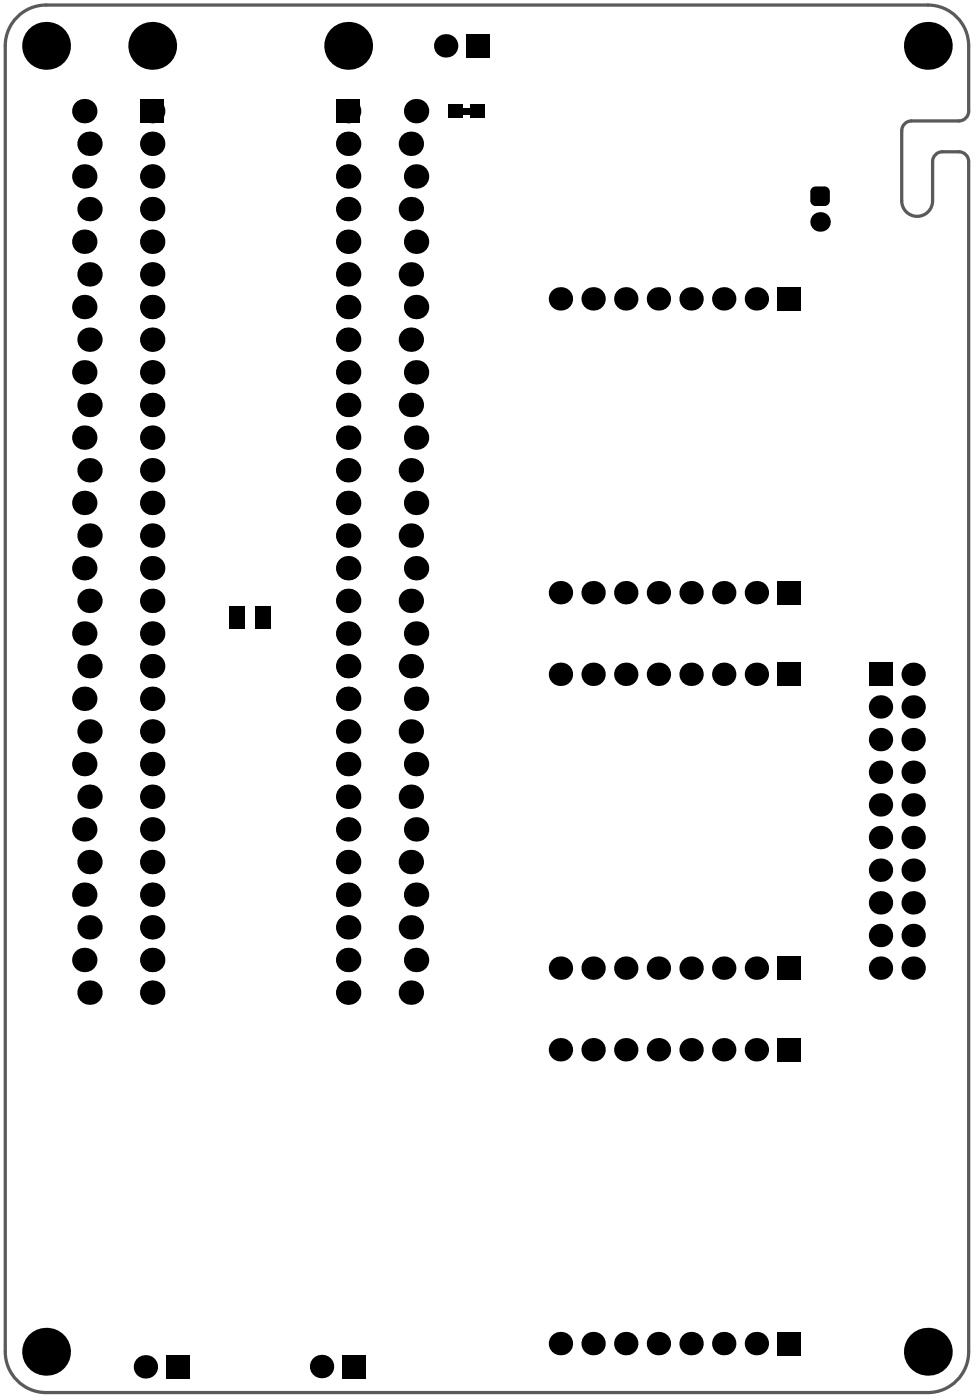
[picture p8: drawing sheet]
<svg xmlns="http://www.w3.org/2000/svg" width="126mm" height="181mm" viewBox="0 0 126 181" stroke-linecap="round" stroke-linejoin="round" font-family="sans-serif">
<g fill="#000">
<path d="M18.2 12.9h3v3h-3z" fill-rule="evenodd"/>
<path d="M43.5 12.9h3.1v3h-3.1z" fill-rule="evenodd"/>
<path d="M59.7 14h1.5v.8h-1.5z" fill-rule="evenodd"/>
<path d="M58.1 13.5h1.8v1.8h-1.8z" fill-rule="evenodd"/>
<path d="M60.9 13.5h1.9v1.8h-1.9z" fill-rule="evenodd"/>
<path d="M60.4 4.4h3v3.1h-3z" fill-rule="evenodd"/>
<path d="M105.5 24.2h1.2l.7 .6v1.2l-.7 .7h-1.2l-.6-.7v-1.2z" fill-rule="evenodd"/>
<path d="M100.6 37.2h3v3h-3z" fill-rule="evenodd"/>
<path d="M100.6 75.3h3v3h-3z" fill-rule="evenodd"/>
<path d="M29.7 78.5h2v2.9h-2z" fill-rule="evenodd"/>
<path d="M33.1 78.5h2v2.9h-2z" fill-rule="evenodd"/>
<path d="M100.6 85.8h3v3.1h-3z" fill-rule="evenodd"/>
<path d="M112.4 85.8h3.1v3.1h-3.1z" fill-rule="evenodd"/>
<path d="M100.6 123.9h3v3h-3z" fill-rule="evenodd"/>
<path d="M100.6 134.4h3v3.1h-3z" fill-rule="evenodd"/>
<path d="M21.5 175.5h3.1v3h-3.1z" fill-rule="evenodd"/>
<path d="M44.3 175.5h3v3h-3z" fill-rule="evenodd"/>
<path d="M100.6 172.5h3v3h-3z" fill-rule="evenodd"/>
</g>
<g fill="#000">
<path d="M104.9 24.8h.6zM105.1 24.4l.4-.2v.6h-.6z"/>
<path d="M105.5 26v.7zM104.9 26h.6v.7a.68 .68 0 0 1-.6-.7z"/>
<path d="M106.7 26h.7zM106.7 26h.7a.68 .68 0 0 1-.7 .7z"/>
<path d="M106.7 24.2v.6zM106.7 24.2a.68 .68 0 0 1 .7 .6h-.7z"/>
<circle cx="6" cy="5.9" r="3.1"/>
<circle cx="10.9" cy="14.4" r="1.58"/>
<circle cx="11.6" cy="18.6" r="1.58"/>
<circle cx="19.7" cy="18.6" r="1.58"/>
<circle cx="19.7" cy="14.4" r="1.58"/>
<circle cx="19.7" cy="18.6" r="1.52"/>
<circle cx="19.7" cy="5.9" r="3.1"/>
<circle cx="45.1" cy="18.6" r="1.52"/>
<circle cx="45.1" cy="18.6" r="1.58"/>
<circle cx="45.1" cy="14.4" r="1.58"/>
<circle cx="45.1" cy="5.9" r="3.1"/>
<circle cx="53.2" cy="18.6" r="1.58"/>
<circle cx="53.8" cy="14.4" r="1.58"/>
<circle cx="57.7" cy="5.9" r="1.52"/>
<circle cx="120.1" cy="5.9" r="3.1"/>
<circle cx="10.9" cy="39.8" r="1.58"/>
<circle cx="10.9" cy="31.3" r="1.58"/>
<circle cx="10.9" cy="22.9" r="1.58"/>
<circle cx="11.6" cy="35.5" r="1.58"/>
<circle cx="11.6" cy="27.1" r="1.58"/>
<circle cx="19.7" cy="31.3" r="1.58"/>
<circle cx="19.7" cy="35.5" r="1.52"/>
<circle cx="19.7" cy="27.1" r="1.58"/>
<circle cx="19.7" cy="35.5" r="1.58"/>
<circle cx="19.7" cy="22.9" r="1.58"/>
<circle cx="19.7" cy="27.1" r="1.52"/>
<circle cx="19.7" cy="31.3" r="1.52"/>
<circle cx="19.7" cy="22.9" r="1.52"/>
<circle cx="19.7" cy="39.8" r="1.58"/>
<circle cx="19.7" cy="39.8" r="1.52"/>
<circle cx="45.1" cy="39.8" r="1.52"/>
<circle cx="45.1" cy="22.9" r="1.52"/>
<circle cx="45.1" cy="35.5" r="1.58"/>
<circle cx="45.1" cy="35.5" r="1.52"/>
<circle cx="45.1" cy="27.1" r="1.52"/>
<circle cx="45.1" cy="31.3" r="1.58"/>
<circle cx="45.1" cy="22.9" r="1.58"/>
<circle cx="45.1" cy="27.1" r="1.58"/>
<circle cx="45.1" cy="39.8" r="1.58"/>
<circle cx="45.1" cy="31.3" r="1.52"/>
<circle cx="53.2" cy="35.5" r="1.58"/>
<circle cx="53.2" cy="27.1" r="1.58"/>
<circle cx="53.8" cy="31.3" r="1.58"/>
<circle cx="53.8" cy="22.9" r="1.58"/>
<circle cx="53.8" cy="39.8" r="1.58"/>
<circle cx="72.5" cy="38.7" r="1.52"/>
<circle cx="76.7" cy="38.7" r="1.52"/>
<circle cx="81" cy="38.7" r="1.52"/>
<circle cx="85.2" cy="38.7" r="1.52"/>
<circle cx="89.4" cy="38.7" r="1.52"/>
<circle cx="93.7" cy="38.7" r="1.52"/>
<circle cx="97.9" cy="38.7" r="1.52"/>
<circle cx="106.1" cy="28.7" r="1.27"/>
<circle cx="10.9" cy="48.2" r="1.58"/>
<circle cx="10.9" cy="56.7" r="1.58"/>
<circle cx="11.6" cy="44" r="1.58"/>
<circle cx="11.6" cy="52.5" r="1.58"/>
<circle cx="19.7" cy="52.5" r="1.52"/>
<circle cx="19.7" cy="48.2" r="1.52"/>
<circle cx="19.7" cy="48.2" r="1.58"/>
<circle cx="19.7" cy="44" r="1.58"/>
<circle cx="19.7" cy="52.5" r="1.58"/>
<circle cx="19.7" cy="56.7" r="1.52"/>
<circle cx="19.7" cy="44" r="1.52"/>
<circle cx="19.7" cy="56.7" r="1.58"/>
<circle cx="45.1" cy="56.7" r="1.52"/>
<circle cx="45.1" cy="48.2" r="1.52"/>
<circle cx="45.1" cy="44" r="1.52"/>
<circle cx="45.1" cy="52.5" r="1.52"/>
<circle cx="45.1" cy="56.7" r="1.58"/>
<circle cx="45.1" cy="52.5" r="1.58"/>
<circle cx="45.1" cy="48.2" r="1.58"/>
<circle cx="45.1" cy="44" r="1.58"/>
<circle cx="53.2" cy="44" r="1.58"/>
<circle cx="53.2" cy="52.5" r="1.58"/>
<circle cx="53.8" cy="48.2" r="1.58"/>
<circle cx="53.8" cy="56.7" r="1.58"/>
<circle cx="10.9" cy="73.6" r="1.58"/>
<circle cx="10.9" cy="65.1" r="1.58"/>
<circle cx="11.6" cy="77.8" r="1.58"/>
<circle cx="11.6" cy="69.4" r="1.58"/>
<circle cx="11.6" cy="60.9" r="1.58"/>
<circle cx="19.7" cy="73.6" r="1.58"/>
<circle cx="19.7" cy="69.4" r="1.52"/>
<circle cx="19.7" cy="73.6" r="1.52"/>
<circle cx="19.7" cy="65.1" r="1.52"/>
<circle cx="19.7" cy="77.8" r="1.58"/>
<circle cx="19.7" cy="65.1" r="1.58"/>
<circle cx="19.7" cy="60.9" r="1.58"/>
<circle cx="19.7" cy="60.9" r="1.52"/>
<circle cx="19.7" cy="69.4" r="1.58"/>
<circle cx="19.7" cy="77.8" r="1.52"/>
<circle cx="45.1" cy="60.9" r="1.52"/>
<circle cx="45.1" cy="73.6" r="1.58"/>
<circle cx="45.1" cy="60.9" r="1.58"/>
<circle cx="45.1" cy="69.4" r="1.52"/>
<circle cx="45.1" cy="77.8" r="1.52"/>
<circle cx="45.1" cy="69.4" r="1.58"/>
<circle cx="45.1" cy="73.6" r="1.52"/>
<circle cx="45.1" cy="65.1" r="1.52"/>
<circle cx="45.1" cy="77.8" r="1.58"/>
<circle cx="45.1" cy="65.1" r="1.58"/>
<circle cx="53.2" cy="77.8" r="1.58"/>
<circle cx="53.2" cy="60.9" r="1.58"/>
<circle cx="53.2" cy="69.4" r="1.58"/>
<circle cx="53.8" cy="73.6" r="1.58"/>
<circle cx="53.8" cy="65.1" r="1.58"/>
<circle cx="72.5" cy="76.8" r="1.52"/>
<circle cx="76.7" cy="76.8" r="1.52"/>
<circle cx="81" cy="76.8" r="1.52"/>
<circle cx="85.2" cy="76.8" r="1.52"/>
<circle cx="89.4" cy="76.8" r="1.52"/>
<circle cx="93.7" cy="76.8" r="1.52"/>
<circle cx="97.9" cy="76.8" r="1.52"/>
<circle cx="10.9" cy="90.5" r="1.58"/>
<circle cx="10.9" cy="99" r="1.58"/>
<circle cx="10.9" cy="82.1" r="1.58"/>
<circle cx="11.6" cy="86.3" r="1.58"/>
<circle cx="11.6" cy="94.7" r="1.58"/>
<circle cx="19.7" cy="99" r="1.52"/>
<circle cx="19.7" cy="90.5" r="1.58"/>
<circle cx="19.7" cy="90.5" r="1.52"/>
<circle cx="19.7" cy="86.3" r="1.58"/>
<circle cx="19.7" cy="86.3" r="1.52"/>
<circle cx="19.7" cy="94.7" r="1.52"/>
<circle cx="19.7" cy="82.1" r="1.52"/>
<circle cx="19.7" cy="99" r="1.58"/>
<circle cx="19.7" cy="94.7" r="1.58"/>
<circle cx="19.7" cy="82.1" r="1.58"/>
<circle cx="45.1" cy="86.3" r="1.58"/>
<circle cx="45.1" cy="90.5" r="1.58"/>
<circle cx="45.1" cy="99" r="1.52"/>
<circle cx="45.1" cy="82.1" r="1.52"/>
<circle cx="45.1" cy="82.1" r="1.58"/>
<circle cx="45.1" cy="94.7" r="1.52"/>
<circle cx="45.1" cy="86.3" r="1.52"/>
<circle cx="45.1" cy="90.5" r="1.52"/>
<circle cx="45.1" cy="99" r="1.58"/>
<circle cx="45.1" cy="94.7" r="1.58"/>
<circle cx="53.2" cy="94.7" r="1.58"/>
<circle cx="53.2" cy="86.3" r="1.58"/>
<circle cx="53.8" cy="90.5" r="1.58"/>
<circle cx="53.8" cy="82.1" r="1.58"/>
<circle cx="53.8" cy="99" r="1.58"/>
<circle cx="72.5" cy="87.3" r="1.52"/>
<circle cx="76.7" cy="87.3" r="1.52"/>
<circle cx="81" cy="87.3" r="1.52"/>
<circle cx="85.2" cy="87.3" r="1.52"/>
<circle cx="89.4" cy="87.3" r="1.52"/>
<circle cx="93.7" cy="87.3" r="1.52"/>
<circle cx="97.9" cy="87.3" r="1.52"/>
<circle cx="113.9" cy="95.8" r="1.52"/>
<circle cx="113.9" cy="91.6" r="1.52"/>
<circle cx="118.2" cy="91.6" r="1.52"/>
<circle cx="118.2" cy="95.8" r="1.52"/>
<circle cx="118.2" cy="87.3" r="1.52"/>
<circle cx="10.9" cy="107.4" r="1.58"/>
<circle cx="10.9" cy="115.9" r="1.58"/>
<circle cx="11.6" cy="111.7" r="1.58"/>
<circle cx="11.6" cy="103.2" r="1.58"/>
<circle cx="19.7" cy="103.2" r="1.52"/>
<circle cx="19.7" cy="107.4" r="1.52"/>
<circle cx="19.7" cy="115.9" r="1.52"/>
<circle cx="19.7" cy="111.7" r="1.52"/>
<circle cx="19.7" cy="103.2" r="1.58"/>
<circle cx="19.7" cy="111.7" r="1.58"/>
<circle cx="19.7" cy="115.9" r="1.58"/>
<circle cx="19.7" cy="107.4" r="1.58"/>
<circle cx="45.1" cy="103.2" r="1.52"/>
<circle cx="45.1" cy="107.4" r="1.52"/>
<circle cx="45.1" cy="115.9" r="1.52"/>
<circle cx="45.1" cy="111.7" r="1.52"/>
<circle cx="45.1" cy="111.7" r="1.58"/>
<circle cx="45.1" cy="103.2" r="1.58"/>
<circle cx="45.1" cy="115.9" r="1.58"/>
<circle cx="45.1" cy="107.4" r="1.58"/>
<circle cx="53.2" cy="111.7" r="1.58"/>
<circle cx="53.2" cy="103.2" r="1.58"/>
<circle cx="53.8" cy="107.4" r="1.58"/>
<circle cx="53.8" cy="115.9" r="1.58"/>
<circle cx="113.9" cy="112.7" r="1.52"/>
<circle cx="113.9" cy="100" r="1.52"/>
<circle cx="113.9" cy="104.3" r="1.52"/>
<circle cx="113.9" cy="108.5" r="1.52"/>
<circle cx="113.9" cy="116.9" r="1.52"/>
<circle cx="118.2" cy="116.9" r="1.52"/>
<circle cx="118.2" cy="112.7" r="1.52"/>
<circle cx="118.2" cy="100" r="1.52"/>
<circle cx="118.2" cy="108.5" r="1.52"/>
<circle cx="118.2" cy="104.3" r="1.52"/>
<circle cx="10.9" cy="124.3" r="1.58"/>
<circle cx="11.6" cy="128.6" r="1.58"/>
<circle cx="11.6" cy="120.1" r="1.58"/>
<circle cx="19.7" cy="128.6" r="1.58"/>
<circle cx="19.7" cy="124.3" r="1.52"/>
<circle cx="19.7" cy="120.1" r="1.52"/>
<circle cx="19.7" cy="128.6" r="1.52"/>
<circle cx="19.7" cy="124.3" r="1.58"/>
<circle cx="19.7" cy="120.1" r="1.58"/>
<circle cx="45.1" cy="124.3" r="1.52"/>
<circle cx="45.1" cy="120.1" r="1.52"/>
<circle cx="45.1" cy="128.6" r="1.52"/>
<circle cx="45.1" cy="128.6" r="1.58"/>
<circle cx="45.1" cy="124.3" r="1.58"/>
<circle cx="45.1" cy="120.1" r="1.58"/>
<circle cx="53.2" cy="128.6" r="1.58"/>
<circle cx="53.2" cy="120.1" r="1.58"/>
<circle cx="53.8" cy="124.3" r="1.58"/>
<circle cx="72.5" cy="125.4" r="1.52"/>
<circle cx="72.5" cy="136" r="1.52"/>
<circle cx="76.7" cy="136" r="1.52"/>
<circle cx="76.7" cy="125.4" r="1.52"/>
<circle cx="81" cy="136" r="1.52"/>
<circle cx="81" cy="125.4" r="1.52"/>
<circle cx="85.2" cy="136" r="1.52"/>
<circle cx="85.2" cy="125.4" r="1.52"/>
<circle cx="89.4" cy="136" r="1.52"/>
<circle cx="89.4" cy="125.4" r="1.52"/>
<circle cx="93.7" cy="136" r="1.52"/>
<circle cx="93.7" cy="125.4" r="1.52"/>
<circle cx="97.9" cy="136" r="1.52"/>
<circle cx="97.9" cy="125.4" r="1.52"/>
<circle cx="113.9" cy="121.2" r="1.52"/>
<circle cx="113.9" cy="125.4" r="1.52"/>
<circle cx="118.2" cy="121.2" r="1.52"/>
<circle cx="118.2" cy="125.4" r="1.52"/>
<circle cx="6" cy="175.1" r="3.1"/>
<circle cx="18.8" cy="177" r="1.52"/>
<circle cx="41.6" cy="177" r="1.52"/>
<circle cx="72.5" cy="174" r="1.52"/>
<circle cx="76.7" cy="174" r="1.52"/>
<circle cx="81" cy="174" r="1.52"/>
<circle cx="85.2" cy="174" r="1.52"/>
<circle cx="89.4" cy="174" r="1.52"/>
<circle cx="93.7" cy="174" r="1.52"/>
<circle cx="97.9" cy="174" r="1.52"/>
<circle cx="120.1" cy="175.1" r="3.1"/>
</g>
<path d="M2.2 2.2a5.3 5.3 0 0 1 3.8-1.5h114.1a5.3 5.3 0 0 1 5.2 5.2v8.5a1.27 1.27 0 0 1-1.2 1.3h-6.1a1.27 1.27 0 0 0-1.3 1.2v9.1a2 2 0 0 0 2 2 2 2 0 0 0 2-2v-5.1a1.27 1.27 0 0 1 1.2-1.2h2.2a1.27 1.27 0 0 1 1.2 1.2v154.2a5.3 5.3 0 0 1-5.2 5.3h-114.1a5.3 5.3 0 0 1-5.3-5.3v-169.2a5.3 5.3 0 0 1 1.5-3.7z" fill="none" stroke="#5a5a5a" stroke-width=".42"/>
</svg>
